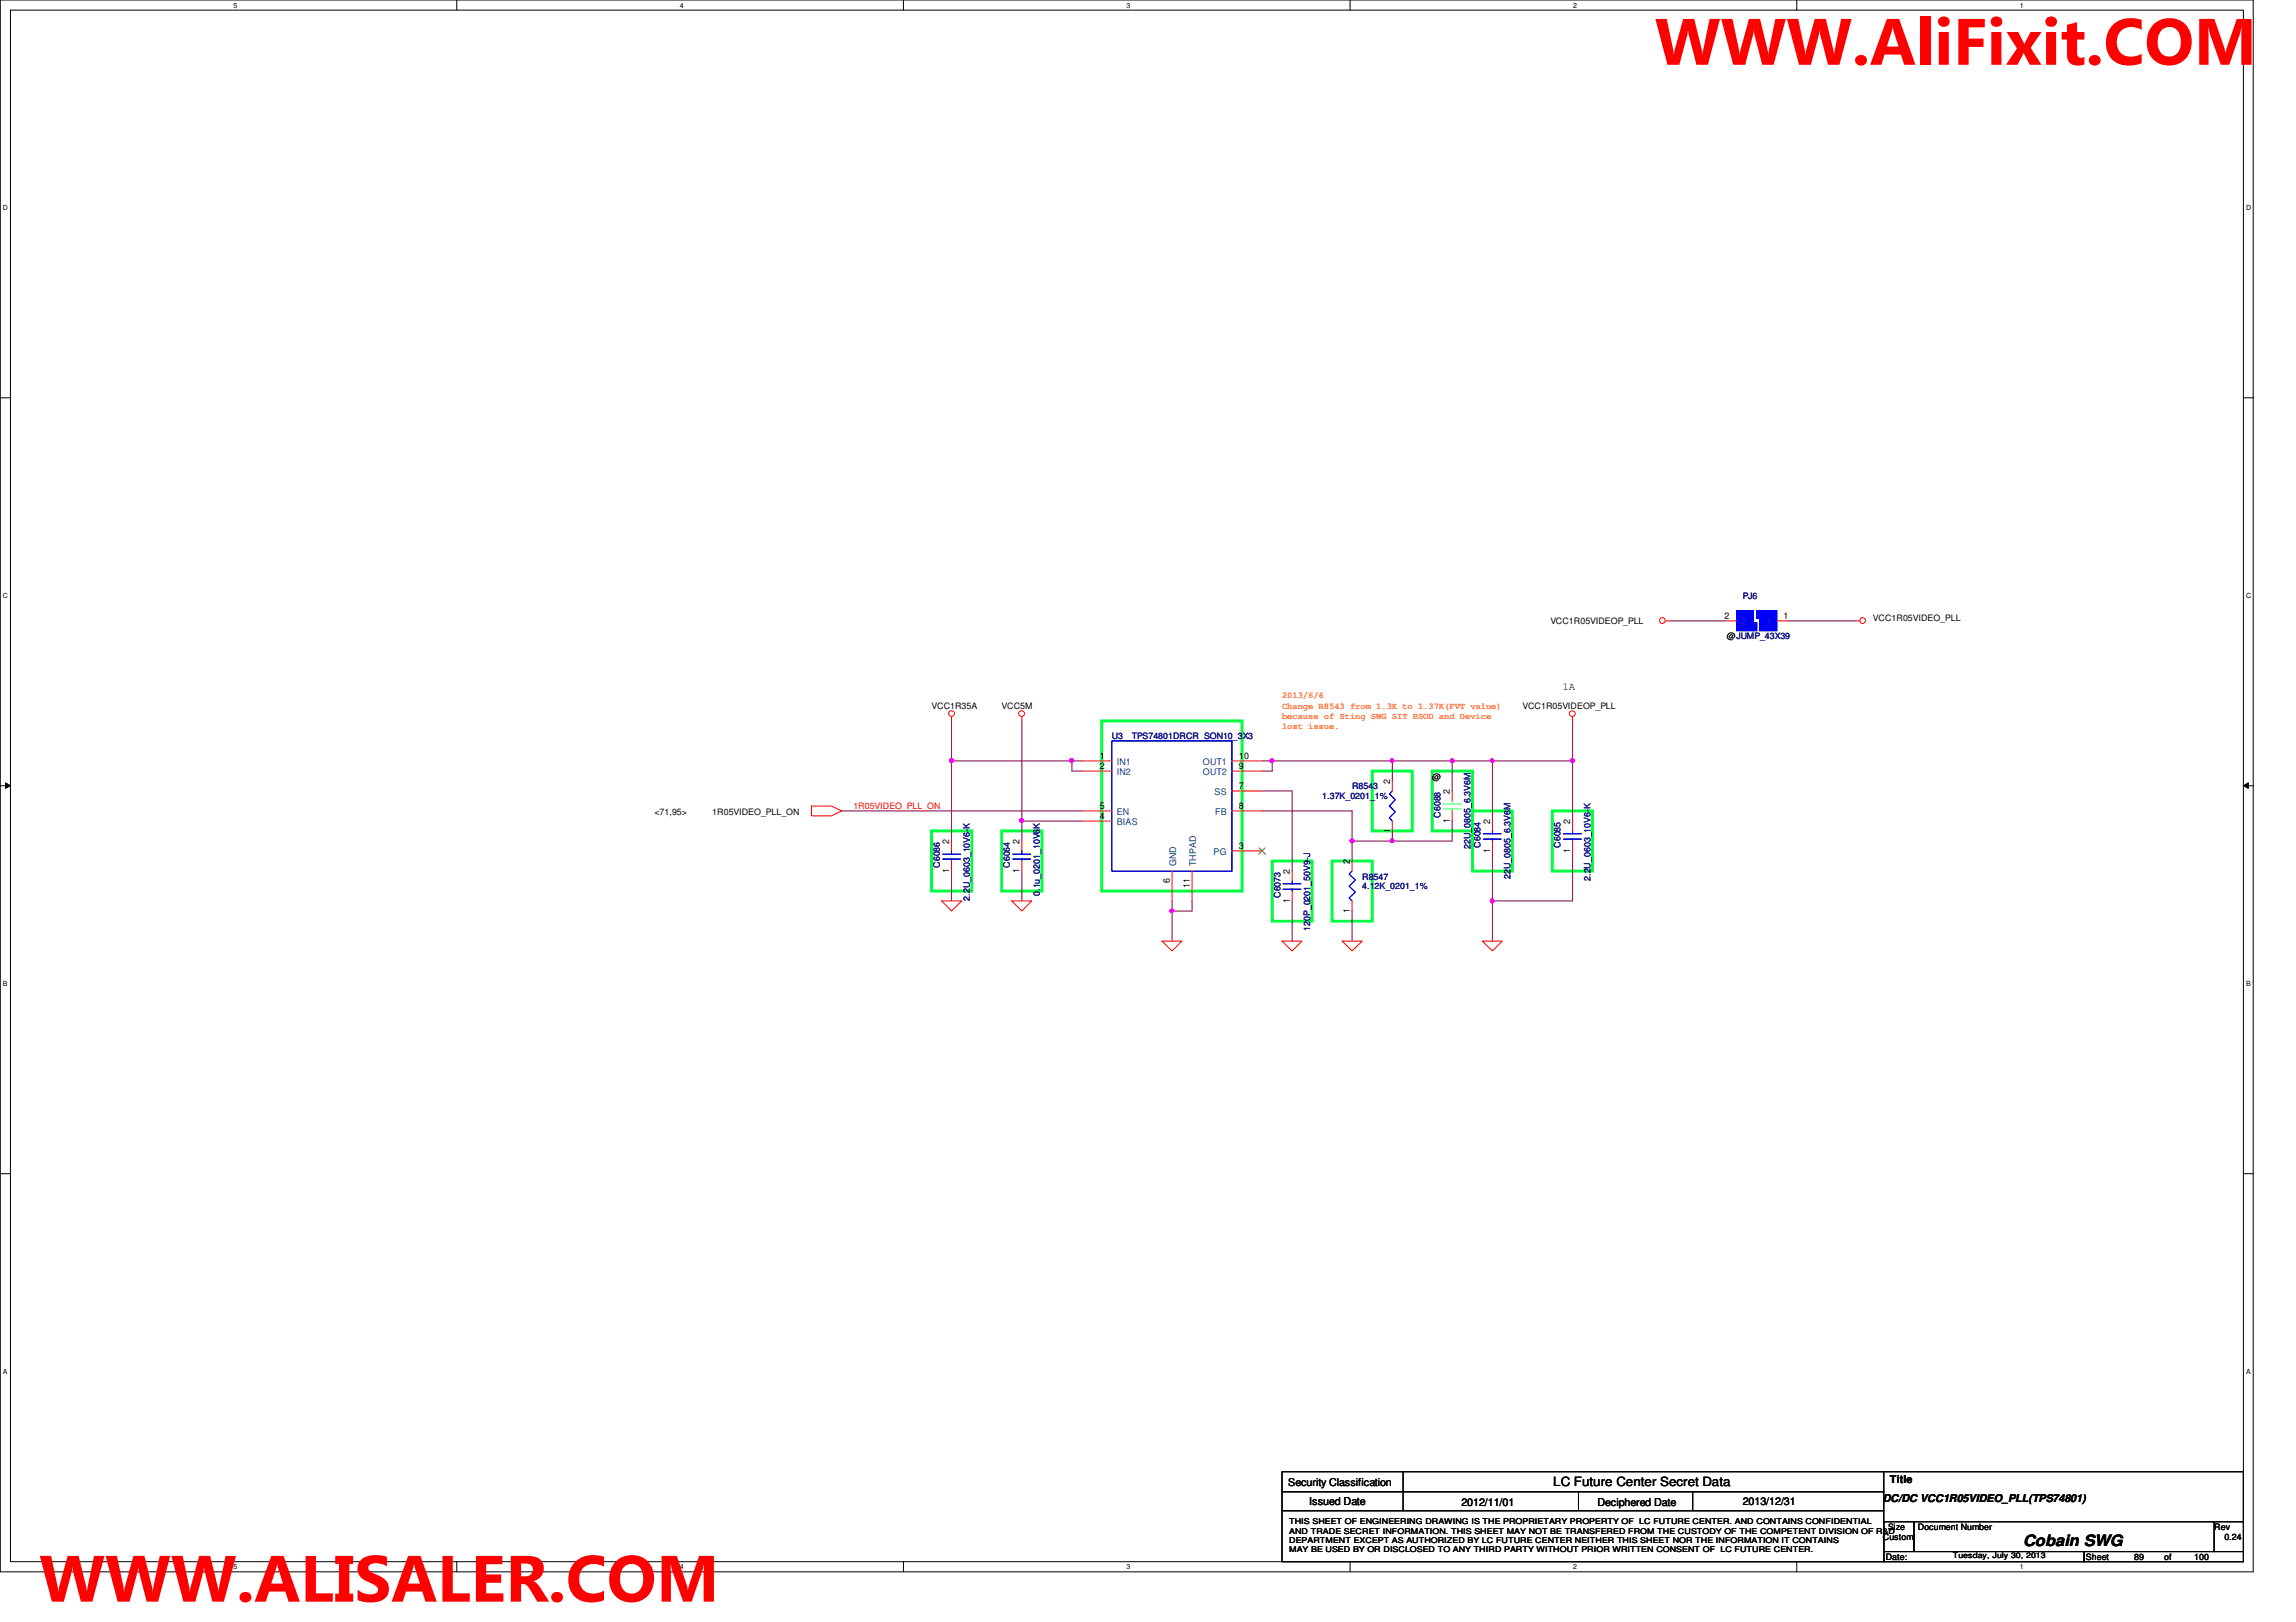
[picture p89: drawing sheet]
<svg xmlns="http://www.w3.org/2000/svg" width="297mm" height="210mm" viewBox="0 0 297 210" stroke-linecap="round" stroke-linejoin="round" font-family="sans-serif">
<defs><g id="words">
<g font-size="8.5" fill="#f00">
<text x="214.1" y="8.4">WWW.AliFixit.COM</text>
<text x="5.1" y="207.3">WWW.ALISALER.COM</text>
</g>
<text font-size="2" x="261.7" y="200.1">Cobain SWG</text>
<text font-size="1.7" x="201" y="192.3">LC Future Center Secret Data</text>
<g font-size="1.4">
<text x="202.1" y="89.2">1A</text>
<text x="244.5" y="191.9">Title</text>
<text x="166.7" y="192.3">Security Classification</text>
<text x="169.4" y="194.7">Issued Date</text>
<text x="189.1" y="194.9">2012/11/01</text>
<text x="206.7" y="194.9">Deciphered Date</text>
<text x="225.5" y="194.7">2013/12/31</text>
<text x="243.6" y="194.4">DC/DC VCC1R05VIDEO_PLL(TPS74801)</text>
</g>
<g font-size="1.2">
<text x="223.1" y="80.1">2</text>
<text x="230.8" y="80.1">1</text>
<text x="142.3" y="99.5">2</text>
<text x="142.3" y="98.2">1</text>
<text x="160.3" y="99.5">9</text>
<text x="160.3" y="98.2">10</text>
<text x="179.8" y="101.5" transform="rotate(-90 179.8 101.5)">2</text>
<text x="142.3" y="104.6">5</text>
<text x="142.3" y="106">4</text>
<text x="160.3" y="104.6">8</text>
<text x="160.3" y="102.1">7</text>
<text x="179.8" y="107.8" transform="rotate(-90 179.8 107.8)">1</text>
<text x="187.6" y="106.5" transform="rotate(-90 187.6 106.5)">1</text>
<text x="187.6" y="102.7" transform="rotate(-90 187.6 102.7)">2</text>
<text x="192.8" y="106.6" transform="rotate(-90 192.8 106.6)">2</text>
<text x="203.2" y="106.6" transform="rotate(-90 203.2 106.6)">2</text>
<text x="122.8" y="112.9" transform="rotate(-90 122.8 112.9)">1</text>
<text x="122.8" y="109.2" transform="rotate(-90 122.8 109.2)">2</text>
<text x="131.9" y="112.9" transform="rotate(-90 131.9 112.9)">1</text>
<text x="131.9" y="109.2" transform="rotate(-90 131.9 109.2)">2</text>
<text x="160.3" y="109.8">3</text>
<text x="166.9" y="113.1" transform="rotate(-90 166.9 113.1)">2</text>
<text x="174.6" y="111.8" transform="rotate(-90 174.6 111.8)">2</text>
<text x="192.8" y="110.4" transform="rotate(-90 192.8 110.4)">1</text>
<text x="203.2" y="110.4" transform="rotate(-90 203.2 110.4)">1</text>
<text x="151.3" y="114.3" transform="rotate(-90 151.3 114.3)">6</text>
<text x="153.9" y="114.9" transform="rotate(-90 153.9 114.9)">11</text>
<text x="166.9" y="116.8" transform="rotate(-90 166.9 116.8)">1</text>
<text x="174.6" y="118.1" transform="rotate(-90 174.6 118.1)">1</text>
</g>
<g font-size="1.2" fill="#004080">
<text x="225.3" y="80.9">2</text>
<text x="228.6" y="80.9">1</text>
<text x="144.5" y="100.3">IN2</text>
<text x="144.5" y="99">IN1</text>
<text x="155.6" y="100.3">OUT2</text>
<text x="155.6" y="99">OUT1</text>
<text x="144.5" y="105.5">EN</text>
<text x="144.5" y="106.8">BIAS</text>
<text x="157.1" y="102.9">SS</text>
<text x="157.2" y="105.5">FB</text>
<text x="152.2" y="112.1" transform="rotate(-90 152.2 112.1)">GND</text>
<text x="154.8" y="112.1" transform="rotate(-90 154.8 112.1)">THPAD</text>
<text x="157" y="110.7">PG</text>
</g>
<g font-size="1.1" fill="#000080">
<text x="225.5" y="77.6">PJ6</text>
<text x="143.8" y="95.7">U3</text>
<text x="146.4" y="95.7">TPS74801DRCR_SON10_3X3</text>
<text x="171.1" y="103.5">1.37K_0201_1%</text>
<text x="174.9" y="102.2">R8543</text>
<text x="186.3" y="105.8" transform="rotate(-90 186.3 105.8)">C6088</text>
<text x="121.6" y="112.3" transform="rotate(-90 121.6 112.3)">C6086</text>
<text x="130.6" y="112.3" transform="rotate(-90 130.6 112.3)">C6064</text>
<text x="176.2" y="113.8">R8547</text>
<text x="190.2" y="109.9" transform="rotate(-90 190.2 109.9)">22U_0805_6.3V6M</text>
<text x="191.6" y="109.7" transform="rotate(-90 191.6 109.7)">C6084</text>
<text x="195.4" y="113.7" transform="rotate(-90 195.4 113.7)">22U_0805_6.3V6M</text>
<text x="201.9" y="109.7" transform="rotate(-90 201.9 109.7)">C6085</text>
<text x="125.5" y="116.6" transform="rotate(-90 125.5 116.6)">2.2U_0603_10V6-K</text>
<text x="134.5" y="116" transform="rotate(-90 134.5 116)">0.1u_0201_10V6K</text>
<text x="165.6" y="116.2" transform="rotate(-90 165.6 116.2)">C6073</text>
<text x="176.2" y="115.1">4.12K_0201_1%</text>
<text x="205.8" y="114" transform="rotate(-90 205.8 114)">2.2U_0603_10V6-K</text>
<text x="169.5" y="120.5" transform="rotate(-90 169.5 120.5)">120P_0201_50V9-J</text>
</g>
<g font-size="1.1">
<text x="200.6" y="80.8">VCC1R05VIDEOP_PLL</text>
<text x="223.4" y="82.7">@JUMP_43X39</text>
<text x="242.3" y="80.4">VCC1R05VIDEO_PLL</text>
<text x="120.5" y="91.8">VCC1R35A</text>
<text x="129.6" y="91.8">VCC5M</text>
<text x="197" y="91.8">VCC1R05VIDEOP_PLL</text>
<text x="185.3" y="100.9">@</text>
<text x="84.7" y="105.4">&lt;71,95&gt;</text>
<text x="92.2" y="105.4">1R05VIDEO_PLL_ON</text>
<text x="243.6" y="199.3">Custom</text>
<text x="244" y="201.9">Date:</text>
<text x="244.3" y="198">Size</text>
<text x="248.1" y="198">Document Number</text>
<text x="269.9" y="201.9">Sheet</text>
<text x="276.1" y="201.9">89</text>
<text x="280" y="201.9">of</text>
<text x="283.9" y="201.9">100</text>
<text x="286.5" y="198">Rev</text>
<text x="287.8" y="199.3">0.24</text>
</g>
<g font-size="1.1" fill="#ff8000">
<text x="165.9" y="90.4">2013/6/6</text>
<text x="165.9" y="91.7">Change R8543 from 1.3K to 1.37K(FVT value)</text>
<text x="165.9" y="93">because of Sting SWG SIT BSOD and Device</text>
<text x="165.9" y="94.3">lost issue.</text>
</g>
<text font-size="1.1" fill="#f00" x="110.4" y="104.7">1R05VIDEO_PLL_ON</text>
<g font-size="1">
<text x="166.8" y="197.3">THIS SHEET OF ENGINEERING DRAWING IS THE PROPRIETARY PROPERTY OF LC FUTURE CENTER. AND CONTAINS CONFIDENTIAL</text>
<text x="166.8" y="198.5">AND TRADE SECRET INFORMATION. THIS SHEET MAY NOT BE TRANSFERED FROM THE CUSTODY OF THE COMPETENT DIVISION OF R&amp;D</text>
<text x="166.8" y="199.6">DEPARTMENT EXCEPT AS AUTHORIZED BY LC FUTURE CENTER NEITHER THIS SHEET NOR THE INFORMATION IT CONTAINS</text>
<text x="166.8" y="200.8">MAY BE USED BY OR DISCLOSED TO ANY THIRD PARTY WITHOUT PRIOR WRITTEN CONSENT OF LC FUTURE CENTER.</text>
<text x="252.6" y="201.7">Tuesday, July 30, 2013</text>
</g>
<g font-size=".9">
<text x="30.2" y="1">5</text>
<text x="88" y="1">4</text>
<text x="145.8" y="1">3</text>
<text x="203.5" y="1">2</text>
<text x="261.3" y="1">1</text>
<text x=".4" y="27.2">D</text>
<text x="290.6" y="27.2">D</text>
<text x=".4" y="77.3">C</text>
<text x="290.6" y="77.3">C</text>
<text x=".4" y="127.6">B</text>
<text x="290.6" y="127.6">B</text>
<text x=".4" y="177.8">A</text>
<text x="290.6" y="177.8">A</text>
<text x="30.2" y="203.1">5</text>
<text x="88" y="203.1">4</text>
<text x="145.8" y="203.1">3</text>
<text x="203.5" y="203.1">2</text>
<text x="261.3" y="203.1">1</text>
</g>
</g></defs>
<path d="M0 0h291.5v203.4h-291.5zM1.4 1.3h288.8v200.8h-288.8z" fill="none" stroke="#000" stroke-width=".13"/>
<g fill="#fff">
<path d="M30.2 .2h.5v1h-.5z"/>
<path d="M30.2 202.3h.5v1h-.5z"/>
</g>
<path d="M59.1 0v1.3M59.1 202.1v1.3" fill="none" stroke="#000" stroke-width=".13"/>
<g fill="#fff">
<path d="M88 .2h.5v1h-.5z"/>
<path d="M88 202.3h.5v1h-.5z"/>
</g>
<path d="M116.9 0v1.3M116.9 202.1v1.3" fill="none" stroke="#000" stroke-width=".13"/>
<g fill="#fff">
<path d="M145.7 .2h.6v1h-.6z"/>
<path d="M145.7 202.3h.6v1h-.6z"/>
</g>
<path d="M174.7 0v1.3M174.7 202.1v1.3" fill="none" stroke="#000" stroke-width=".13"/>
<g fill="#fff">
<path d="M203.5 .2h.5v1h-.5z"/>
<path d="M203.5 202.3h.5v1h-.5z"/>
</g>
<path d="M232.4 0v1.3M232.4 202.1v1.3" fill="none" stroke="#000" stroke-width=".13"/>
<g fill="#fff">
<path d="M261.3 .2h.5v1h-.5z"/>
<path d="M261.3 202.3h.5v1h-.5z"/>
<path d="M.4 26.4h.6v1h-.6z"/>
<path d="M290.6 26.4h.6v1h-.6z"/>
<path d="M.4 76.5h.6v1.1h-.6z"/>
<path d="M290.6 76.5h.6v1.1h-.6z"/>
</g>
<path d="M0 51.5h1.4M290.2 51.5h1.3" fill="none" stroke="#000" stroke-width=".13"/>
<g fill="#fff">
<path d="M.4 126.7h.6v1.1h-.6z"/>
<path d="M290.6 126.7h.6v1.1h-.6z"/>
</g>
<path d="M0 101.7h1.4M.7 101.3l.7 .4-.7 .3zM290.2 101.7h1.3M290.2 101.7l.7-.4v.7z" fill="none" stroke="#000" stroke-width=".13"/>
<path d="M.7 101.3l.7 .4-.7 .3zM290.2 101.7l.7-.4v.7z" fill="#000"/>
<g fill="#fff">
<path d="M.4 177h.5v1h-.5z"/>
<path d="M290.6 177h.5v1h-.5z"/>
</g>
<path d="M0 151.9h1.4M290.2 151.9h1.3" fill="none" stroke="#000" stroke-width=".13"/>
<path d="M142.5 93.3h18.2v22h-18.2zM177.5 99.8h5.2v7.7h-5.2zM185.3 99.8h5.2v7.7h-5.2zM120.5 107.5h5.2v7.8h-5.2zM129.6 107.5h5.2v7.8h-5.2zM164.6 111.4h5.2v7.8h-5.2zM172.3 111.4h5.2v7.8h-5.2zM190.5 104.9h5.2v7.8h-5.2zM200.8 104.9h5.2v7.8h-5.2z" fill="none" stroke="#00ff40" stroke-width=".38"/>
<path d="M132.2 93.3v13h7.8M108.9 104.9h31.1" fill="none" stroke="#800040" stroke-width=".13"/>
<circle cx="132.2" cy="106.2" r=".26" fill="#f0f"/>
<circle cx="132.2" cy="106.2" r=".26" fill="none" stroke="#f0f" stroke-width=".13"/>
<path d="M123.1 98.5v10.3M132.2 106.3v2.5M132.2 112.7v3.9" fill="none" stroke="#800040" stroke-width=".13"/>
<circle cx="123.1" cy="98.4" r=".25" fill="#f0f"/>
<circle cx="123.1" cy="98.4" r=".25" fill="none" stroke="#f0f" stroke-width=".13"/>
<path d="M140 98.5h-1.3v1.3M123.1 112.7v3.9" fill="none" stroke="#800040" stroke-width=".13"/>
<circle cx="138.6" cy="98.4" r=".25" fill="#f0f"/>
<circle cx="138.6" cy="98.4" r=".25" fill="none" stroke="#f0f" stroke-width=".13"/>
<path d="M123.1 93.3v5.2M138.7 99.8h1.3M154.2 117.9h-2.6v3.9" fill="none" stroke="#800040" stroke-width=".13"/>
<circle cx="151.6" cy="117.9" r=".25" fill="#f0f"/>
<circle cx="151.6" cy="117.9" r=".25" fill="none" stroke="#f0f" stroke-width=".13"/>
<path d="M154.2 116.6v1.3M193.1 116.6v5.2" fill="none" stroke="#800040" stroke-width=".13"/>
<path d="M192.9 116.4l.1-.1 .3 .1-.1 .4h-.2h-.1z" fill-rule="evenodd" fill="#f0f"/>
<path d="M192.9 116.4l.1-.1 .3 .1-.1 .4h-.2h-.1z" fill="none" stroke="#f0f" stroke-width=".13"/>
<path d="M203.5 98.5v7.8M203.5 110.1v6.5" fill="none" stroke="#800040" stroke-width=".13"/>
<circle cx="203.4" cy="98.4" r=".25" fill="#f0f"/>
<circle cx="203.4" cy="98.4" r=".25" fill="none" stroke="#f0f" stroke-width=".13"/>
<path d="M193.1 98.5v7.8" fill="none" stroke="#800040" stroke-width=".13"/>
<path d="M192.9 98.3h.3l.1 .1-.1 .2-.2 .1-.1-.1z" fill-rule="evenodd" fill="#f0f"/>
<path d="M192.9 98.3h.3l.1 .1-.1 .2-.2 .1-.1-.1z" fill="none" stroke="#f0f" stroke-width=".13"/>
<path d="M163.3 98.5h1.3M187.9 98.5h-7.8v2.5M193.1 98.5h10.4M163.3 104.9h11.6v3.9M174.9 117.9v3.9M193.1 110.1v6.5h10.4" fill="none" stroke="#800040" stroke-width=".13"/>
<path d="M179.9 98.3h.4v.1v.2l-.2 .1-.2-.1z" fill-rule="evenodd" fill="#f0f"/>
<path d="M179.9 98.3h.4v.1v.2l-.2 .1-.2-.1z" fill="none" stroke="#f0f" stroke-width=".13"/>
<path d="M180.1 98.5h-15.5v1.3h-1.3M187.9 98.5v3.9" fill="none" stroke="#800040" stroke-width=".13"/>
<circle cx="164.5" cy="98.4" r=".25" fill="#f0f"/>
<circle cx="164.5" cy="98.4" r=".25" fill="none" stroke="#f0f" stroke-width=".13"/>
<path d="M174.9 108.8h5.2" fill="none" stroke="#800040" stroke-width=".13"/>
<path d="M179.9 108.6h.4v.2v.2l-.2 .1-.2-.1z" fill-rule="evenodd" fill="#f0f"/>
<path d="M179.9 108.6h.4v.2v.2l-.2 .1-.2-.1z" fill="none" stroke="#f0f" stroke-width=".13"/>
<circle cx="174.9" cy="108.8" r=".25" fill="#f0f"/>
<circle cx="174.9" cy="108.8" r=".25" fill="none" stroke="#f0f" stroke-width=".13"/>
<path d="M123.1 98.5h15.6M203.5 93.3v5.2M163.3 102.4h3.9v10.3M167.2 116.6v5.2M174.9 108.8v2.6M187.9 106.3v2.5h-7.8v-1.3" fill="none" stroke="#800040" stroke-width=".13"/>
<circle cx="123.1" cy="98.4" r=".25" fill="#f0f"/>
<circle cx="123.1" cy="98.4" r=".25" fill="none" stroke="#f0f" stroke-width=".13"/>
<path d="M187.9 98.5h5.2" fill="none" stroke="#800040" stroke-width=".13"/>
<circle cx="187.9" cy="98.4" r=".25" fill="#f0f"/>
<circle cx="187.9" cy="98.4" r=".25" fill="none" stroke="#f0f" stroke-width=".13"/>
<path d="M216 80.3h7.4M231.1 80.3h9M151.6 116.6v1.3" fill="none" stroke="#800040" stroke-width=".13"/>
<g fill="none" stroke="#f00" stroke-width=".13">
<path d="M123.1 92.8v.5M132.2 92.8v.5M203.5 92.8v.5M215.5 80.3h.5M240.1 80.3h.5M105 104.3h2.6l1.3 .6-1.3 .7h-2.6zM121.8 116.6h2.6l-1.3 1.3zM130.9 116.6h2.6l-1.3 1.3zM167.2 115.3v1.3M167.2 112.7v1.3M174.9 116.6v1.3M174.9 111.4v1.3"/>
<path d="M150.3 121.8h2.6l-1.3 1.3zM165.9 121.8h2.5l-1.2 1.3zM173.6 121.8h2.6l-1.3 1.3zM191.8 121.8h2.5l-1.2 1.3z"/>
<circle cx="123.1" cy="92.3" r=".37"/>
<circle cx="132.2" cy="92.3" r=".37"/>
<circle cx="203.4" cy="92.3" r=".37"/>
<circle cx="215.1" cy="80.3" r=".38"/>
<circle cx="241" cy="80.3" r=".38"/>
</g>
<path d="M165.9 190.5h77.8v2.5h-77.8zM165.9 193h77.8v2.5h-77.8zM165.9 195.5h77.8v6.6h-77.8zM181.5 190.5v5M204.2 193v2.5M219 193v2.5M243.6 190.5h46.6v6.4M243.7 196.9h3.9v3.9h-3.9zM247.6 196.9h38.9v3.9h-38.9zM286.5 196.9h3.7v3.9h-3.7zM243.7 200.8h25.9v1.3h-25.9zM269.6 200.8h20.6v1.3h-20.6z" fill="none" stroke="#000" stroke-width=".13"/>
<path d="M166 114.4h2.3M166 115.1h2.3M167.2 115.1v.2M167.2 114v.4M174.9 112.7l-.4 .4 .8 .8-.8 .8 .8 .7-.8 .8 .4 .4" fill="none" stroke="#00f" stroke-width=".13"/>
<path d="M228.6 79h1.3v2.6h-1.3z" fill-rule="evenodd" fill="#00f"/>
<path d="M228.6 79h1.3v2.6h-1.3z" fill="none" stroke="#00f" stroke-width=".13"/>
<path d="M227.7 79h.9v2.6h-.9z" fill-rule="evenodd" fill="#00f"/>
<path d="M227.7 79h.9v2.6h-.9z" fill="none" stroke="#00f" stroke-width=".13"/>
<path d="M227.3 79h.4v1.1h-.4z" fill-rule="evenodd" fill="#00f"/>
<path d="M227.3 79h.4v1.1h-.4z" fill="none" stroke="#00f" stroke-width=".13"/>
<path d="M226.9 80.6h.4v1h-.4z" fill-rule="evenodd" fill="#00f"/>
<path d="M226.9 80.6h.4v1h-.4z" fill="none" stroke="#00f" stroke-width=".13"/>
<path d="M226 79h.9v2.6h-.9z" fill-rule="evenodd" fill="#00f"/>
<path d="M226 79h.9v2.6h-.9z" fill="none" stroke="#00f" stroke-width=".13"/>
<path d="M224.7 79h1.3v2.6h-1.3z" fill-rule="evenodd" fill="#00f"/>
<path d="M224.7 79h1.3v2.6h-1.3z" fill="none" stroke="#00f" stroke-width=".13"/>
<path d="M228.6 79h1.3v2.6h-1.3z" fill-rule="evenodd" fill="#00f"/>
<path d="M228.6 79h1.3v2.6h-1.3z" fill="none" stroke="#00f" stroke-width=".13"/>
<path d="M227.7 79h.9v2.6h-.9z" fill-rule="evenodd" fill="#00f"/>
<path d="M227.7 79h.9v2.6h-.9z" fill="none" stroke="#00f" stroke-width=".13"/>
<path d="M227.3 79h.4v1.1h-.4z" fill-rule="evenodd" fill="#00f"/>
<path d="M227.3 79h.4v1.1h-.4z" fill="none" stroke="#00f" stroke-width=".13"/>
<path d="M226.9 80.6h.4v1h-.4z" fill-rule="evenodd" fill="#00f"/>
<path d="M226.9 80.6h.4v1h-.4z" fill="none" stroke="#00f" stroke-width=".13"/>
<path d="M226 79h.9v2.6h-.9z" fill-rule="evenodd" fill="#00f"/>
<path d="M226 79h.9v2.6h-.9z" fill="none" stroke="#00f" stroke-width=".13"/>
<path d="M224.7 79h1.3v2.6h-1.3z" fill-rule="evenodd" fill="#00f"/>
<g fill="none" stroke="#00f" stroke-width=".13">
<path d="M224.7 79h1.3v2.6h-1.3zM143.8 95.9h15.6v16.8h-15.6zM122 110.5h2.3M122 111.2h2.3M123.1 111.2v.2M123.1 110.1v.4M131 110.5h2.3M131 111.2h2.3M132.2 111.2v.2M132.2 110.1v.4M180.1 102.4l-.4 .3 .8 .8-.8 .8 .8 .8-.8 .7 .4 .5M191.9 107.9h2.3"/>
<path d="M191.9 108.6h2.3M193.1 108.6v.2M193.1 107.5v.4M202.3 107.9h2.3M202.3 108.6h2.3M203.5 108.6v.2M203.5 107.5v.4"/>
</g>
<g fill="none" stroke="#f00" stroke-width=".13">
<path d="M140 99.8h3.8M140 98.5h3.8M159.4 99.8h3.9M159.4 98.5h3.9M223.4 80.3h1.3M229.9 80.3h1.2M123.1 111.4v1.3M123.1 108.8v1.3M132.2 111.4v1.3M132.2 108.8v1.3M140 104.9h3.8M140 106.3h3.8"/>
<path d="M151.6 112.7v3.9M154.2 112.7v3.9M159.4 104.9h3.9M159.4 110.1h3.9M159.4 102.4h3.9M180.1 106.3v1.2M180.1 101v1.4M187.9 104.9v1.4M187.9 102.4v1.2M193.1 108.8v1.3M193.1 106.3v1.2M203.5 108.8v1.3"/>
<path d="M203.5 106.3v1.2"/>
</g>
<path d="M186.7 104.1h2.4M186.7 104.7h2.4M187.9 104.7v.2M187.9 103.6v.5" fill="none" stroke="#80ff80" stroke-width=".13"/>
<path d="M162.9 109.7l.8 .8M163.7 109.7l-.8 .8" fill="none" stroke="#804000" stroke-width=".13"/>
<circle cx="132.2" cy="106.2" r=".26" fill="#f0f"/>
<circle cx="132.2" cy="106.2" r=".26" fill="none" stroke="#f0f" stroke-width=".13"/>
<circle cx="123.1" cy="98.4" r=".25" fill="#f0f"/>
<circle cx="123.1" cy="98.4" r=".25" fill="none" stroke="#f0f" stroke-width=".13"/>
<circle cx="138.6" cy="98.4" r=".25" fill="#f0f"/>
<circle cx="138.6" cy="98.4" r=".25" fill="none" stroke="#f0f" stroke-width=".13"/>
<circle cx="151.6" cy="117.9" r=".25" fill="#f0f"/>
<circle cx="151.6" cy="117.9" r=".25" fill="none" stroke="#f0f" stroke-width=".13"/>
<path d="M192.9 116.4l.1-.1 .3 .1-.1 .4h-.2h-.1z" fill-rule="evenodd" fill="#f0f"/>
<path d="M192.9 116.4l.1-.1 .3 .1-.1 .4h-.2h-.1z" fill="none" stroke="#f0f" stroke-width=".13"/>
<circle cx="203.4" cy="98.4" r=".25" fill="#f0f"/>
<circle cx="203.4" cy="98.4" r=".25" fill="none" stroke="#f0f" stroke-width=".13"/>
<path d="M192.9 98.3h.3l.1 .1-.1 .2-.2 .1-.1-.1z" fill-rule="evenodd" fill="#f0f"/>
<path d="M192.9 98.3h.3l.1 .1-.1 .2-.2 .1-.1-.1z" fill="none" stroke="#f0f" stroke-width=".13"/>
<path d="M179.9 98.3h.4v.1v.2l-.2 .1-.2-.1z" fill-rule="evenodd" fill="#f0f"/>
<path d="M179.9 98.3h.4v.1v.2l-.2 .1-.2-.1z" fill="none" stroke="#f0f" stroke-width=".13"/>
<circle cx="164.5" cy="98.4" r=".25" fill="#f0f"/>
<circle cx="164.5" cy="98.4" r=".25" fill="none" stroke="#f0f" stroke-width=".13"/>
<path d="M179.9 108.6h.4v.2v.2l-.2 .1-.2-.1z" fill-rule="evenodd" fill="#f0f"/>
<path d="M179.9 108.6h.4v.2v.2l-.2 .1-.2-.1z" fill="none" stroke="#f0f" stroke-width=".13"/>
<circle cx="174.9" cy="108.8" r=".25" fill="#f0f"/>
<circle cx="174.9" cy="108.8" r=".25" fill="none" stroke="#f0f" stroke-width=".13"/>
<circle cx="123.1" cy="98.4" r=".25" fill="#f0f"/>
<circle cx="123.1" cy="98.4" r=".25" fill="none" stroke="#f0f" stroke-width=".13"/>
<circle cx="187.9" cy="98.4" r=".25" fill="#f0f"/>
<circle cx="187.9" cy="98.4" r=".25" fill="none" stroke="#f0f" stroke-width=".13"/>
<use href="#words"/>
</svg>
